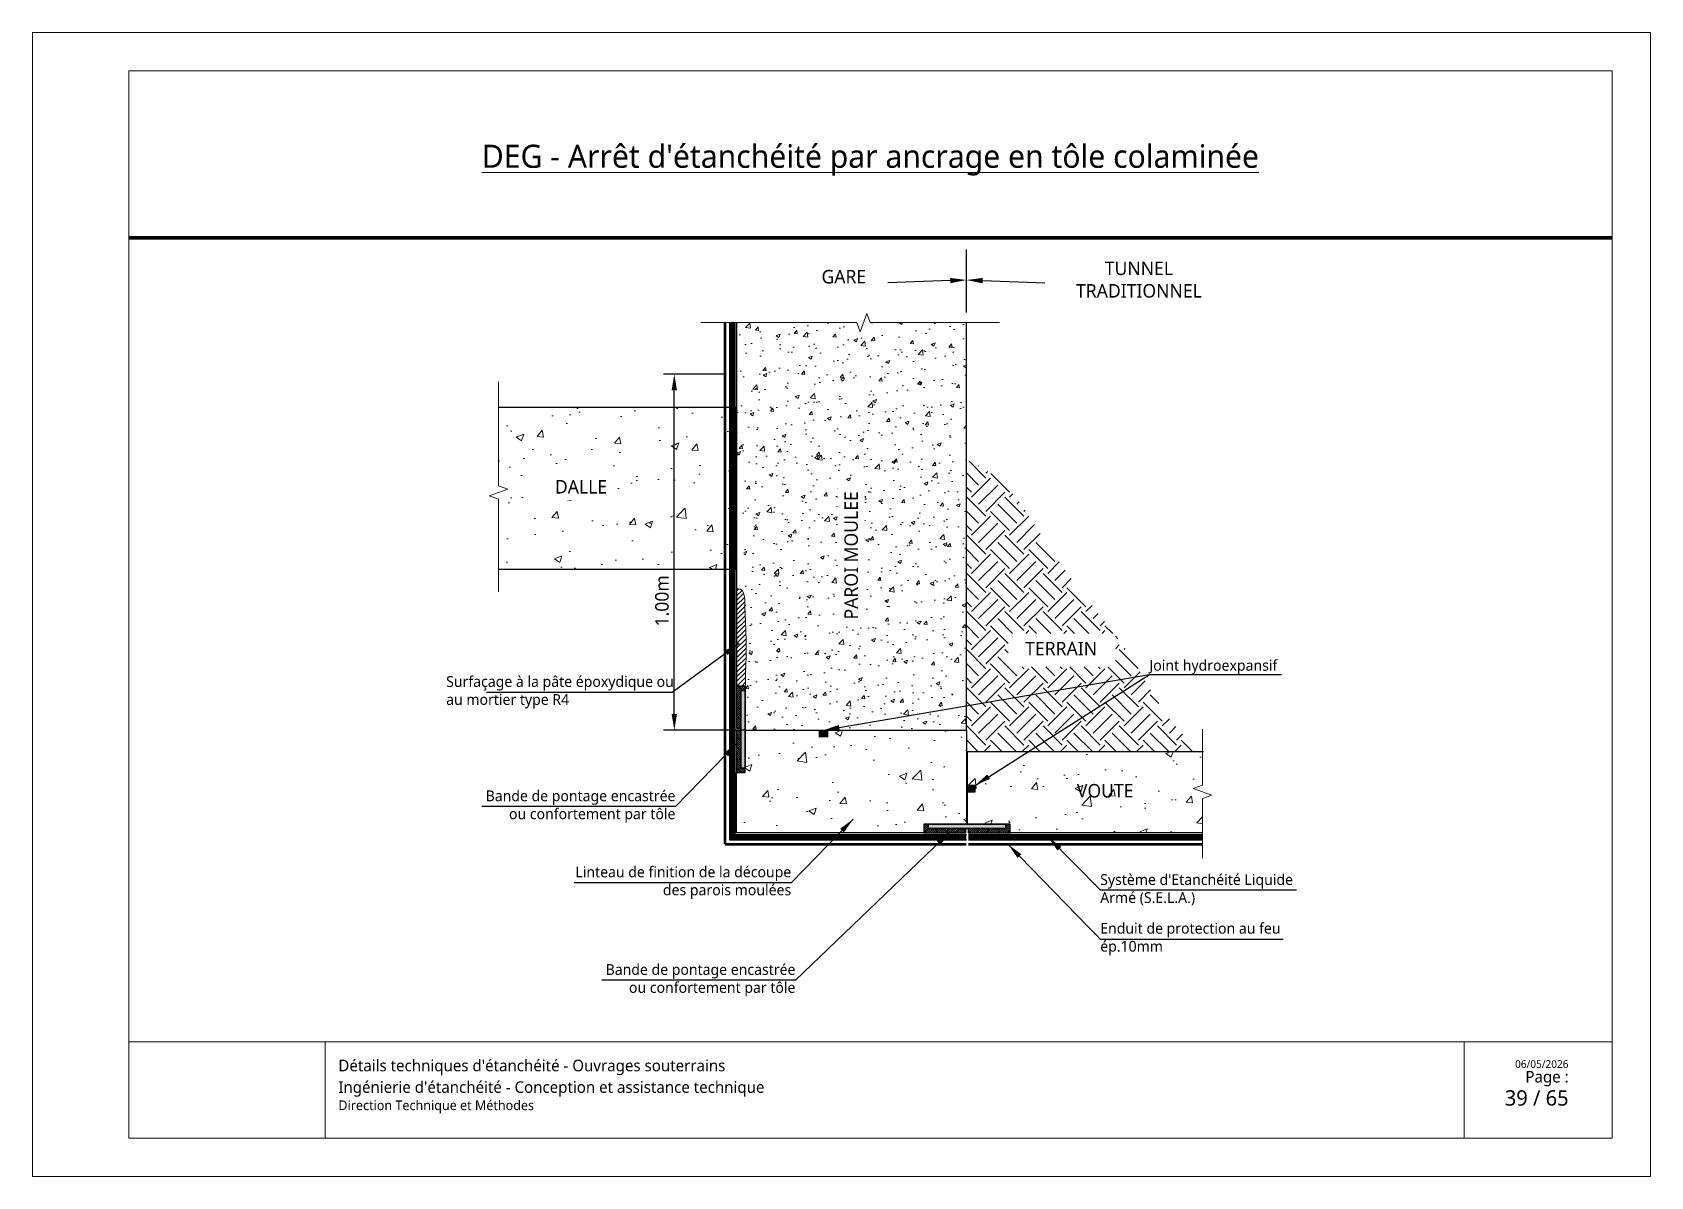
# Paper-space layout '18 - Jonction entre un tunnel traditionnel en SELA et une gare en SELA - Dalle intermédiaire Option B' of a CAD drawing. Header units: millimetres. Extents: x 17 to 437, y -109 to 188.
# The model-space entities are those that its viewports show. They can reach past a viewport. Long polylines and large blocks are cut down to what shows.
import ezdxf
from ezdxf import colors
from ezdxf.entities.mleader import LeaderData, LeaderLine
from ezdxf.math import Vec2, Vec3

# ---------------------------------------------------------------- set-up
doc = ezdxf.new("R2010")
doc.units = ezdxf.units.MM
doc.linetypes.add('CACHE', pattern=[0.375, 0.25, -0.125])
doc.linetypes.add('CONTINU', pattern=[0])
for name, color, linetype, lineweight in [('Dessin_AXE', 8, 'Continuous', 5), ('Dessin_HACHURES', 253, 'Continuous', 9), ('G-ANNO-TTLB', 7, 'Continuous', 5), ('G-ANNO-TTLB-THIN', 7, 'Continuous', 5), ('Matériel_Joint Hydroexpansif', 140, 'CACHE', 0), ('Produit_Enduit de protection au feu', 6, 'Continuous', 0), ('SYSTEME_S.E.L.A', 210, 'CACHE', 0)]:
    doc.layers.add(name, color=color, linetype=linetype, lineweight=lineweight)
for name, color, linetype in [('Dessin_CONTOURS BETON', 7, 'Continuous'), ('Dessin_COTATIONS', 7, 'Continuous'), ('Dessin_TEXTES', 7, 'CONTINU'), ('GEN-_-CARTOUCHE', 7, 'Continuous'), ('Matériel_Bande de pontage', 40, 'Continuous')]:
    doc.layers.add(name, color=color, linetype=linetype)
doc.layers.add('GEN-_-FMULT', color=210, linetype='Continuous', plot=False)
doc.styles.add('Arial', font='segoeui.ttf')
doc.styles.add('Segoe UI_2', font='segoeui.ttf', dxfattribs={"height": 0.0025})
doc.styles.add('Segoe UI_3', font='segoeui.ttf', dxfattribs={"height": 0.0035})
doc.styles.add('Segoe UI_4', font='segoeui.ttf', dxfattribs={"height": 0.004})
doc.styles.add('Segoe UI_B_1', font='segoeuib.ttf', dxfattribs={"height": 0.005})
doc.styles.add('Segoe UI_B_2', font='segoeuib.ttf', dxfattribs={"height": 0.0045})
doc.styles.add('txt-moyen', font='segoeui.ttf')
doc.dimstyles.new('1000F2', dxfattribs={"dimscale": 10, "dimtxt": 0.25, "dimasz": 0.3, "dimexe": 0.2, "dimexo": 0, "dimgap": 0.1, "dimtad": 1, "dimzin": 0, "dimdsep": 46, "dimtxsty": 'txt-moyen', "dimcen": 0.1, "dimclrd": 256, "dimclre": 256, "dimclrt": 256, "dimazin": 0, "dimtfac": 1, "dimtmove": 2, "dimatfit": 3, "dimfxl": 1, "dimtolj": 1, "dimtzin": 0, "dimlwd": -1, "dimlwe": -1, "dimarcsym": 0})

psp = doc.layouts.new('18 - Jonction entre un tunnel traditionnel en SELA et une gare en SELA - Dalle intermédiaire         Option B')

msp = doc.modelspace()

# ---------------------------------------------------------------- texts
at = {"layer": 'Dessin_TEXTES'}
for s, insert, char_height, width, attachment_point, style in [('TUNNEL\\PTRADITIONNEL', (13843.6286, 7805.7163), 2.5, 101.5, 5, 'Arial'), ('GARE', (13788.9297, 7807.5236), 2.5, 101.5, 2, 'Arial'), ('TERRAIN', (13829.2065, 7738.5699), 2.5, 21.399913, 2, 'Arial'), ('Bande de pontage encastrée\\Pou confortement par tôle', (13757.7194, 7708.0207), 2, 73.895712, 6, 'txt-moyen'), ('VOUTE', (13837.3823, 7712.2138), 2.5, 21.399913, 2, 'Arial'), ('Linteau de finition de la découpe \\Pdes parois moulées', (13779.1801, 7693.9142), 2, 73.895712, 6, 'txt-moyen'), ('Bande de pontage encastrée\\Pou confortement par tôle', (13779.9623, 7675.8219), 2, 73.895712, 6, 'txt-moyen')]:
    msp.add_mtext(s, dxfattribs=dict(at, insert=insert, char_height=char_height, width=width, attachment_point=attachment_point, style=style))
at = {"layer": 'Dessin_TEXTES', "linetype": 'CONTINU', "insert": (13715.2044, 7729.2095), "char_height": 2, "width": 97.825496, "attachment_point": 4, "style": 'txt-moyen'}
msp.add_mtext('Surfaçage à la pâte époxydique ou \\Pau mortier type R4', dxfattribs=at)
at = {"layer": 'Dessin_TEXTES', "char_height": 2, "attachment_point": 4, "style": 'txt-moyen', "bg_fill": 3, "box_fill_scale": 1.5, "bg_fill_color": 9, "bg_fill_true_color": 13158600, "bg_fill_transparency": 11751612}
for s, insert, width in [("Système d'Etanchéité Liquide\\PArmé (S.E.L.A.)", (13836.46, 7692.6037), 38.927839), ('Enduit de protection au feu\\Pép.10mm', (13836.46, 7683.462), 38.916565)]:
    msp.add_mtext(s, dxfattribs=dict(at, insert=insert, width=width))

# ---------------------------------------------------------------- blocks, each defined once
blk = doc.blocks.new('cart.L6P1')
at = {"layer": 'G-ANNO-TTLB'}
for p, q in [((-37.23, 312.77), (-37.23, 15.77)), ((382.77, 312.77), (-37.23, 312.77)), ((382.77, 312.77), (382.77, 15.77)), ((334.38, 50.77), (334.38, 25.77)), ((372.77, 50.77), (372.77, 25.77)), ((-37.23, 15.77), (382.77, 15.77))]:
    blk.add_line(p, q, dxfattribs=at)
at = {"layer": 'G-ANNO-TTLB-THIN'}
for p, q in [((-12.23, 302.77), (372.77, 302.77)), ((-12.23, 50.77), (-12.23, 302.77)), ((372.77, 302.77), (372.77, 50.77)), ((-12.23, 50.77), (-12.23, 25.77)), ((-12.23, 50.77), (372.77, 50.77)), ((38.77, 50.77), (38.77, 25.77)), ((-12.23, 25.77), (372.77, 25.77))]:
    blk.add_line(p, q, dxfattribs=at)
at = {"layer": 'GEN-_-FMULT', "lineweight": 70}
blk.add_line((-12.23, 259.46), (372.77, 259.46), dxfattribs=at)
at = {"layer": 'G-ANNO-TTLB', "attachment_point": 1}
for s, insert, char_height, width, style in [("\\pxqc;\\LDEG - Arrêt d'étanchéité par ancrage en tôle colaminée", (-12.23, 283.61), 6, 385, 'Segoe UI_B_2'), ("Détails techniques d'étanchéité - Ouvrages souterrains", (42.19, 46.11), 3, 202.4845, 'Segoe UI_B_2'), ('\\pxqr;{\\H0.75x;Page : \\P}  39 / 65', (310.88, 43.2), 4, 50.6047, 'Segoe UI_B_1'), ('06/05/2026', (347.59, 45.99), 2, 17.4768, 'Segoe UI_2'), ("Ingénierie d'étanchéité - Conception et assistance technique", (42.19, 40.51), 3, 249.7878, 'Segoe UI_3'), ('Direction Technique et Méthodes', (42.19, 35.54), 2.5, 82.8945, 'Segoe UI_4')]:
    blk.add_mtext(s, dxfattribs=dict(at, insert=insert, char_height=char_height, width=width, style=style))
blk = doc.blocks.new('*D113')
at = {"layer": 'Defpoints', "color": 0, "transparency": 16777216}
for p in [(13757.5, 7788.17), (13766.9, 7788.17), (13770.65, 7722.17)]:
    blk.add_point(p, dxfattribs=at)
at = {"layer": 'Dessin_COTATIONS', "linetype": 'CONTINU', "transparency": 16777216}
for p, q in [((13766.9, 7788.17), (13755.5, 7788.17)), ((13757.5, 7725.17), (13757.5, 7785.17)), ((13770.65, 7722.17), (13755.5, 7722.17))]:
    blk.add_line(p, q, dxfattribs=at)
at = {"layer": 'Dessin_COTATIONS', "transparency": 16777216}
for points in [[(13758, 7785.17), (13757, 7785.17), (13757.5, 7788.17)], [(13757, 7725.17), (13758, 7725.17), (13757.5, 7722.17)]]:
    blk.add_solid(points, dxfattribs=at)
at = {"layer": 'Dessin_COTATIONS', "transparency": 16777216, "insert": (13755.23, 7746.17), "char_height": 2.5, "attachment_point": 5, "rotation": 90, "style": 'txt-moyen'}
blk.add_mtext('\\A1;1.00m', dxfattribs=at)

# ---------------------------------------------------------------- dimensions: what is measured, and where the dimension line sits
at = {"layer": 'Dessin_COTATIONS', "linetype": 'CONTINU'}
dim = msp.add_linear_dim(base=(13757.5016, 7788.1715), p1=(13770.6524, 7722.1715), p2=(13766.9016, 7788.1715), angle=90, text='1.00m', dimstyle='1000F2', override={"dimtad": 2, "dimtxsty": 'txt-moyen', "dimtfill": 0, "dimtfillclr": 0}, dxfattribs=at)
dim.commit()
dim.dimension.update_dxf_attribs({"geometry": '*D113', "text_midpoint": (13755.2253, 7746.1715), "dimtype": 160})

# ---------------------------------------------------------------- hatches: boundary and pattern name
at = {"layer": 'Dessin_HACHURES'}
h = msp.add_hatch(dxfattribs=at)
h.set_pattern_fill('AR-CONC', color=256)
h.set_pattern_definition([(50, (14734.54, 4914.799), (7.172602, -0.627521), [0.75, -8.25]), (355, (14734.54, 4914.799), (-1.387513, 7.521921), [0.6, -6.6]), (100.45144, (14735.138, 4914.7465), (5.785088, 6.8944), [0.637402, -7.011421]), (46.1842, (14734.54, 4916.799), (10.672413, -1.655193), [1.125, -12.375]), (96.63564, (14735.429, 4916.661), (9.34662, 9.741186), [0.956103, -10.517138]), (351.18416, (14734.54, 4916.799), (9.34662, 9.741186), [0.9, -9.9]), (21, (14735.54, 4916.299), (5.96907, -4.026189), [0.75, -8.25]), (326, (14735.54, 4916.299), (2.433153, 7.2515), [0.6, -6.6]), (71.45144, (14736.0375, 4915.963), (8.402224, 3.225312), [0.637402, -7.011421]), (37.5, (14734.54, 4914.7988), (0.1215986, 3.3289385), [0, -6.52, 0, -6.7, 0, -6.625]), (7.5, (14734.54, 4914.799), (2.6306954, 3.944117), [0, -3.82, 0, -6.37, 0, -2.525]), (327.5, (14732.31, 4914.7988), (5.3382244, -0.2255487), [0, -2.5, 0, -7.8, 0, -10.35]), (317.5, (14731.31, 4914.799), (5.831862, 1.00105), [0, -3.25, 0, -5.18, 0, -7.35])])
edge = h.paths.add_edge_path()
edge.add_line((13811.6534, 7797.7557), (13793.8359, 7797.7557))
edge.add_line((13793.8359, 7797.7557), (13793.2109, 7799.4728))
edge.add_line((13793.2109, 7799.4728), (13791.9609, 7796.0385))
edge.add_line((13791.9609, 7796.0385), (13791.3359, 7797.7557))
edge.add_line((13791.3359, 7797.7557), (13769.0536, 7797.7557))
edge.add_line((13769.0536, 7797.7557), (13769.053, 7761.7803))
edge.add_spline(control_points=[(13769.053, 7761.7803), (13769.5416, 7761.1797), (13770.6312, 7759.6758), (13770.2882, 7755.5202), (13770.5316, 7750.4148), (13770.5859, 7743.6189), (13770.9737, 7737.6093), (13770.6783, 7732.9823), (13770.693, 7730.9894), (13770.6975, 7730.3715)], knot_values=[0.58112804, 0.58112804, 0.58112804, 0.58112804, 2.83098523, 6.08126589, 12.43435793, 18.46278063, 26.37250179, 30.49723623, 32.35087393, 32.35087393, 32.35087393, 32.35087393], degree=3, periodic=0)
edge.add_line((13770.6975, 7730.3715), (13770.6524, 7730.3715))
edge.add_line((13770.6524, 7730.3715), (13770.6524, 7722.1715))
edge.add_line((13770.6524, 7722.1715), (13811.6524, 7722.1715))
edge.add_line((13811.6524, 7722.1715), (13811.6534, 7797.7557))
h.paths.add_polyline_path([(13792.9141, 7740.6477), (13792.9141, 7768.4854), (13787.7623, 7768.4854), (13787.7623, 7740.6477)], flags=24)
at = {"layer": 'Dessin_HACHURES', "lineweight": 0}
h = msp.add_hatch(dxfattribs=at)
h.set_pattern_fill('AR-CONC', color=256, scale=2)
h.set_pattern_definition([(50, (14612.376, 4917.014), (14.345204, -1.255043), [1.5, -16.5]), (355, (14612.376, 4917.014), (-2.77503, 15.04384), [1.2, -13.2]), (100.45144, (14613.571, 4916.91), (11.57018, 13.7888), [1.274804, -14.02284]), (46.1842, (14612.376, 4921.014), (21.34483, -3.31039), [2.25, -24.75]), (96.6356, (14614.154, 4920.739), (18.69324, 19.48237), [1.9122, -21.03428]), (351.1842, (14612.376, 4921.014), (18.69324, 19.48237), [1.8, -19.8]), (21, (14614.376, 4920.014), (11.93814, -8.05238), [1.5, -16.5]), (326, (14614.376, 4920.014), (4.86631, 14.503), [1.2, -13.2]), (71.45144, (14615.37, 4919.343), (16.80445, 6.45062), [1.274804, -14.02284]), (37.5, (14612.3757, 4917.0144), (0.243197, 6.657877), [0, -13.04, 0, -13.4, 0, -13.25]), (7.5, (14612.376, 4917.0144), (5.26139, 7.888234), [0, -7.64, 0, -12.74, 0, -5.05]), (327.5, (14607.9157, 4917.0144), (10.676449, -0.451097), [0, -5, 0, -15.6, 0, -20.7]), (317.5, (14605.916, 4917.014), (11.663723, 2.0021), [0, -6.5, 0, -10.36, 0, -14.7])])
h.paths.add_polyline_path([(13724.9133, 7781.9941), (13724.9133, 7767.4983), (13726.6305, 7766.8733), (13724.9133, 7766.2483), (13724.9133, 7752.0208), (13769.0527, 7752.0208), (13769.0527, 7781.9941)])
h.paths.add_polyline_path([(13734.0056, 7764.7069), (13746.3214, 7764.7069), (13746.3214, 7769.8587), (13734.0056, 7769.8587)], flags=24)
at = {"layer": 'Dessin_HACHURES'}
h = msp.add_hatch(dxfattribs=at)
h.set_pattern_fill('EARTH', color=256, scale=20, angle=45, style=0)
h.set_pattern_definition([(45, (13687.961, 5026.2475), (4e-16, 7.071068), [5, -5]), (45, (13686.6354, 5027.5733), (4e-16, 7.071068), [5, -5]), (45, (13685.3096, 5028.899), (4e-16, 7.071068), [5, -5]), (135, (13685.3096, 5029.783), (-7.071068, 9e-16), [5, -5]), (135, (13686.6354, 5031.109), (-7.071068, 9e-16), [5, -5]), (135, (13687.961, 5032.4347), (-7.071068, 9e-16), [5, -5])])
edge = h.paths.add_edge_path()
edge.add_spline(control_points=[(13854.988, 7718.2429), (13848.0133, 7724.4223), (13843.3078, 7736.6662), (13829.0379, 7751.1003), (13819.0614, 7769.3081), (13811.6532, 7772.2511)], knot_values=[4.29988003, 4.29988003, 4.29988003, 4.29988003, 23.84116921, 50.22463524, 63.15715662, 63.15715662, 63.15715662, 63.15715662], degree=3, periodic=0)
edge.add_line((13811.6532, 7772.2511), (13811.6523, 7718.2429))
edge.add_line((13811.6523, 7718.2429), (13854.988, 7718.2429))
h.paths.add_polyline_path([(13819.3818, 7733.9318), (13839.2768, 7733.9318), (13839.2768, 7740.1139), (13819.3818, 7740.1139)], flags=16)
h.paths.add_polyline_path([(13816.3055, 7725.1897), (13830.0422, 7725.1897)], flags=16)
h.paths.add_polyline_path([(13820.1047, 7720.4226), (13845.2752, 7720.4226)], flags=16)
at = {"layer": 'Dessin_HACHURES', "lineweight": 0}
h = msp.add_hatch(dxfattribs=at)
h.set_pattern_fill('ANSI31', color=256, scale=5)
h.set_pattern_definition([(45, (14612.3757, 4917.0144), (-0.44194174, 0.44194174), [])])
edge = h.paths.add_edge_path()
edge.add_spline(control_points=[(13770.6975, 7730.3715), (13770.693, 7730.9894), (13770.6783, 7732.9823), (13770.9737, 7737.6093), (13770.5859, 7743.6189), (13770.5781, 7746.2587), (13770.5327, 7747.2667), (13769.968, 7748.387), (13769.5416, 7748.3222), (13769.0527, 7748.5186)], knot_values=[0.58112804, 0.58112804, 0.58112804, 0.58112804, 2.43476574, 6.55950018, 14.46922135, 20.49764404, 26.85073608, 30.10101674, 32.35087393, 32.35087393, 32.35087393, 32.35087393], degree=3, periodic=0)
edge.add_line((13769.0527, 7748.5186), (13769.0524, 7730.3715))
edge.add_line((13769.0524, 7730.3715), (13770.6975, 7730.3715))
at = {"layer": 'Dessin_HACHURES', "linetype": 'Continuous'}
h = msp.add_hatch(dxfattribs=at)
h.set_pattern_fill('ANSI31', color=256, scale=0.08, angle=270)
h.set_pattern_definition([(315, (7413916.5994, -263387.91416), (0.1796051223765, 0.1796051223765), [])])
h.paths.add_polyline_path([(13769.8524, 7722.1715), (13769.0524, 7722.1715), (13769.0524, 7714.3715), (13770.6524, 7714.3715), (13770.6524, 7715.1715), (13769.8524, 7715.1715)])
h.paths.add_polyline_path([(13769.0524, 7722.5715), (13769.8524, 7722.5715), (13769.8524, 7729.5715), (13770.6524, 7729.5715), (13770.6524, 7730.3715), (13769.0524, 7730.3715)])
at = {"layer": 'Dessin_HACHURES'}
h = msp.add_hatch(dxfattribs=at)
h.set_pattern_fill('AR-CONC', color=256, scale=2)
h.set_pattern_definition([(50, (14714.807, 4904.14), (14.345204, -1.255043), [1.5, -16.5]), (355, (14714.807, 4904.14), (-2.77503, 15.04384), [1.2, -13.2]), (100.45144, (14716.003, 4904.035), (11.57018, 13.7888), [1.274804, -14.02284]), (46.1842, (14714.807, 4908.14), (21.34483, -3.31039), [2.25, -24.75]), (96.6356, (14716.586, 4907.864), (18.69324, 19.48237), [1.9122, -21.03428]), (351.1842, (14714.807, 4908.14), (18.69324, 19.48237), [1.8, -19.8]), (21, (14716.807, 4907.14), (11.93814, -8.05238), [1.5, -16.5]), (326, (14716.807, 4907.14), (4.86631, 14.503), [1.2, -13.2]), (71.45144, (14717.802, 4906.469), (16.80445, 6.45062), [1.274804, -14.02284]), (37.5, (14714.807, 4904.1397), (0.243197, 6.657877), [0, -13.04, 0, -13.4, 0, -13.25]), (7.5, (14714.807, 4904.14), (5.26139, 7.888234), [0, -7.64, 0, -12.74, 0, -5.05]), (327.5, (14710.347, 4904.1397), (10.676449, -0.451097), [0, -5, 0, -15.6, 0, -20.7]), (317.5, (14708.347, 4904.14), (11.663723, 2.0021), [0, -6.5, 0, -10.36, 0, -14.7])])
h.paths.add_polyline_path([(13770.6524, 7722.1715), (13770.6524, 7714.3715), (13769.0524, 7714.3715), (13769.0519, 7703.1714), (13803.7519, 7703.1715), (13803.7519, 7704.7715), (13811.6524, 7704.7715), (13811.6524, 7710.7556), (13811.6521, 7710.7556), (13811.6521, 7711.9556), (13811.6524, 7722.1715)])
at = {"layer": 'Dessin_HACHURES', "linetype": 'ByBlock'}
h = msp.add_hatch(dxfattribs=at)
h.set_pattern_fill('AR-CONC', color=256, scale=2)
h.set_pattern_definition([(50, (14339.6, 7133.346), (14.3452, -1.25504), [1.5, -16.5]), (355, (14339.6, 7133.346), (-2.77503, 15.04384), [1.2, -13.2]), (100.4514, (14340.795, 7133.241), (11.57018, 13.7888), [1.2748, -14.02284]), (46.1842, (14339.6, 7137.346), (21.34483, -3.3104), [2.25, -24.75]), (96.6356, (14341.378, 7137.07), (18.69324, 19.48237), [1.9122, -21.0343]), (351.1842, (14339.6, 7137.346), (18.69324, 19.4824), [1.8, -19.8]), (21, (14341.6, 7136.346), (11.93814, -8.05238), [1.5, -16.5]), (326, (14341.6, 7136.346), (4.8663, 14.503), [1.2, -13.2]), (71.4514, (14342.594, 7135.675), (16.80445, 6.45062), [1.2748, -14.02284]), (37.5, (14339.5997, 7133.346), (0.243197, 6.657877), [0, -13.04, 0, -13.4, 0, -13.25]), (7.5, (14339.6, 7133.346), (5.26139, 7.888234), [0, -7.64, 0, -12.74, 0, -5.05]), (327.5, (14335.1397, 7133.346), (10.67645, -0.451097), [0, -5, 0, -15.6, 0, -20.7]), (317.5, (14333.14, 7133.346), (11.66372, 2.0021), [0, -6.5, 0, -10.36, 0, -14.7])])
h.paths.add_polyline_path([(13855.4309, 7718.2429), (13811.6523, 7718.2429), (13811.6522, 7711.9556), (13813.2521, 7711.9556), (13813.2521, 7710.7556), (13811.6521, 7710.7556), (13811.652, 7704.7715), (13811.6919, 7704.7715), (13819.8519, 7704.7715), (13819.8519, 7703.1715), (13855.4309, 7703.1715), (13855.4309, 7709.4968), (13857.148, 7710.1218), (13853.7137, 7711.3718), (13855.4309, 7711.9968)])
h.paths.add_polyline_path([(13828.2061, 7706.7406), (13846.7995, 7706.7406), (13846.7995, 7713.9531), (13828.2061, 7713.9531)], flags=24)
at = {"layer": 'Dessin_HACHURES', "linetype": 'Continuous'}
h = msp.add_hatch(dxfattribs=at)
h.set_pattern_fill('ANSI31', color=256, scale=0.08)
h.set_pattern_definition([(45, (284922.03757, 7407850.7185), (-0.1796051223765, 0.1796051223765), [])])
h.paths.add_polyline_path([(13811.9519, 7703.9715), (13811.9519, 7703.1715), (13819.7519, 7703.1715), (13819.7519, 7704.7715), (13818.9519, 7704.7715), (13818.9519, 7703.9715)])
h.paths.add_polyline_path([(13811.5519, 7703.1715), (13811.5519, 7703.9715), (13804.5519, 7703.9715), (13804.5519, 7704.7715), (13803.7519, 7704.7715), (13803.7519, 7703.1715)])
at = {"layer": 'Matériel_Bande de pontage', "linetype": 'Continuous'}
h = msp.add_hatch(color=256, dxfattribs=at)
h.dxf.hatch_style = 1
h.paths.add_polyline_path([(13770.6524, 7729.5715), (13769.8524, 7729.5715), (13769.8524, 7715.1715), (13770.6524, 7715.1715)])
h = msp.add_hatch(color=256, dxfattribs=at)
h.dxf.hatch_style = 1
h.paths.add_polyline_path([(13804.5519, 7704.7715), (13804.5519, 7703.9715), (13818.9519, 7703.9715), (13818.9519, 7704.7715)])
at = {"layer": 'Matériel_Joint Hydroexpansif'}
h = msp.add_hatch(color=256, dxfattribs=at)
h.dxf.hatch_style = 1
h.paths.add_polyline_path([(13784.3351, 7722.1715), (13784.3351, 7720.9715), (13785.9351, 7720.9715), (13785.9351, 7722.1715)])
at = {"layer": 'Matériel_Joint Hydroexpansif', "linetype": 'Continuous'}
h = msp.add_hatch(color=256, dxfattribs=at)
h.dxf.hatch_style = 1
h.paths.add_polyline_path([(13811.6521, 7711.9556), (13811.6521, 7710.7556), (13813.2521, 7710.7556), (13813.2521, 7711.9556)])

# ---------------------------------------------------------------- linework, layer by layer
at = {"layer": 'Dessin_AXE', "flags": 128}
for points in [[(13817.7853, 7797.7557), (13793.8359, 7797.7557), (13793.2109, 7799.4728), (13791.9609, 7796.0385), (13791.3359, 7797.7557), (13762.4096, 7797.7557)], [(13855.4309, 7722.3623), (13855.4309, 7711.9968), (13853.7137, 7711.3718), (13857.148, 7710.1218), (13855.4309, 7709.4968), (13855.4309, 7698.4939)]]:
    msp.add_lwpolyline(points, dxfattribs=at)
at = {"layer": 'Dessin_AXE', "linetype": 'CONTINU', "flags": 128}
msp.add_lwpolyline([(13724.9133, 7786.8037), (13724.9133, 7767.4983), (13726.6305, 7766.8733), (13723.1961, 7765.6233), (13724.9133, 7764.9983), (13724.9133, 7747.8118)], dxfattribs=at)
at = {"layer": 'Dessin_CONTOURS BETON', "linetype": 'CONTINU'}
for points in [[(13724.9133, 7752.0208), (13769.0527, 7752.0208), (13769.0527, 7781.9941), (13724.9133, 7781.9941)], [(13770.6524, 7722.1715), (13811.6524, 7722.1715)], [(13855.4309, 7703.1715), (13819.7519, 7703.1715), (13819.7519, 7704.7715), (13811.852, 7704.7715), (13811.8521, 7710.7556), (13813.2521, 7710.7556), (13813.2521, 7711.9556), (13811.8521, 7711.9556), (13811.8523, 7718.2429), (13855.6309, 7718.2429)]]:
    msp.add_lwpolyline(points, dxfattribs=at)
at = {"layer": 'Dessin_CONTOURS BETON'}
for points in [[(13769.0524, 7722.5715), (13769.8524, 7722.5715), (13769.8524, 7729.5715), (13770.6524, 7729.5715), (13770.6524, 7730.3715), (13769.0524, 7730.3715)], [(13770.6524, 7729.5715), (13769.8524, 7729.5715), (13769.8524, 7715.1715), (13770.6524, 7715.1715), (13770.6524, 7729.5715)], [(13769.8524, 7722.1715), (13769.0524, 7722.1715), (13769.0524, 7714.3715), (13770.6524, 7714.3715), (13770.6524, 7715.1715), (13769.8524, 7715.1715)], [(13811.5519, 7703.1715), (13811.5519, 7703.9715), (13804.5519, 7703.9715), (13804.5519, 7704.7715), (13803.7519, 7704.7715), (13803.7519, 7703.1715)], [(13804.5519, 7704.7715), (13804.5519, 7703.9715), (13818.9519, 7703.9715), (13818.9519, 7704.7715), (13804.5519, 7704.7715)], [(13811.9519, 7703.9715), (13811.9519, 7703.1715), (13819.7519, 7703.1715), (13819.7519, 7704.7715), (13818.9519, 7704.7715), (13818.9519, 7703.9715)]]:
    msp.add_lwpolyline(points, close=True, dxfattribs=at)
at = {"layer": 'Dessin_CONTOURS BETON', "linetype": 'Continuous'}
for points in [[(13770.6524, 7722.3715), (13770.6524, 7715.1715), (13769.8524, 7715.1715), (13769.8524, 7729.5715), (13770.6524, 7729.5715), (13770.6524, 7722.5315)], [(13811.7519, 7704.7715), (13818.9519, 7704.7715), (13818.9519, 7703.9715), (13804.5519, 7703.9715), (13804.5519, 7704.7715), (13811.5919, 7704.7715)]]:
    msp.add_lwpolyline(points, dxfattribs=at)
at = {"layer": 'Dessin_CONTOURS BETON', "linetype": 'CONTINU'}
msp.add_lwpolyline([(13769.0519, 7703.1714), (13769.0524, 7714.3715), (13770.6524, 7714.3715), (13770.6524, 7722.1715), (13811.6524, 7722.1715), (13811.6524, 7704.7715), (13803.7519, 7704.7715), (13803.7519, 7703.1715)], close=True, dxfattribs=at)
at = {"layer": 'Dessin_CONTOURS BETON', "linetype": 'CONTINU', "ltscale": 5}
for points in [[(13812.0378, 7702.8712), (13855.4309, 7702.8712)], [(13812.0378, 7701.8712), (13855.4309, 7701.8712)]]:
    msp.add_lwpolyline(points, dxfattribs=at)
at = {"layer": 'Dessin_CONTOURS BETON', "lineweight": 0}
msp.add_open_spline([(13769.0527, 7748.5186), (13769.5416, 7748.3222), (13769.968, 7748.387), (13770.5327, 7747.2667), (13770.5781, 7746.2587), (13770.5859, 7743.6189), (13770.9737, 7737.6093), (13770.6783, 7732.9823), (13770.693, 7730.9894), (13770.6975, 7730.3715)], degree=3, knots=[0.58112804, 0.58112804, 0.58112804, 0.58112804, 2.83098523, 6.08126589, 12.43435793, 18.46278063, 26.37250179, 30.49723623, 32.35087393, 32.35087393, 32.35087393, 32.35087393], dxfattribs=at)
at = {"layer": 'Dessin_TEXTES', "linetype": 'ByBlock'}
msp.add_line((13811.6534, 7799.6307), (13811.6534, 7811.3291), dxfattribs=at)
at = {"layer": 'Matériel_Joint Hydroexpansif', "linetype": 'Continuous'}
for points in [[(13785.9351, 7720.9715), (13785.9351, 7722.1715), (13784.3351, 7722.1715), (13784.3351, 7720.9715), (13785.9351, 7720.9715)], [(13785.9351, 7720.9715), (13785.9351, 7722.1715), (13784.3351, 7722.1715), (13784.3351, 7720.9715), (13785.9351, 7720.9715)], [(13785.9351, 7720.9715), (13785.9351, 7722.1715), (13784.3351, 7722.1715), (13784.3351, 7720.9715), (13785.9351, 7720.9715)], [(13813.2521, 7710.7556), (13813.2521, 7711.9556), (13811.6521, 7711.9556), (13811.6521, 7710.7556), (13813.2521, 7710.7556)]]:
    msp.add_lwpolyline(points, close=True, dxfattribs=at)
at = {"layer": 'Produit_Enduit de protection au feu', "linetype": 'ByBlock', "const_width": 0.5}
for points in [[(13766.9016, 7701.0212), (13766.9016, 7797.7557)], [(13766.9016, 7701.0212), (13811.6519, 7701.0212)], [(13812.0378, 7701.0212), (13855.4309, 7701.0212)]]:
    msp.add_lwpolyline(points, dxfattribs=at)
at = {"layer": 'SYSTEME_S.E.L.A', "linetype": 'ByBlock', "ltscale": 5, "const_width": 1}
msp.add_lwpolyline([(13812.0378, 7702.3712), (13855.4309, 7702.3712)], dxfattribs=at)

msp.set_redraw_order([(e.dxf.handle, doc.entitydb.next_handle()) for e in msp.query("TEXT MTEXT ATTDEF DIMENSION ARC_DIMENSION")])  # texts and dimensions are drawn at this point

# ---------------------------------------------------------------- leaders
at = {"layer": 'Dessin_TEXTES'}
for points in [[(13769.5373, 7738.2899), (13757.1046, 7729.2095), (13722.7044, 7729.2095)], [(13769.2206, 7719.8285), (13757.7194, 7708.0207), (13721.8044, 7708.0207)], [(13790.6814, 7705.7221), (13779.1801, 7693.9142), (13738.9406, 7693.9142)], [(13808.6678, 7703.3565), (13779.9623, 7675.8219), (13744.0507, 7675.8219)]]:
    msp.add_leader(points, dimstyle='1000F2', override={"dimgap": 0.1, "dimtad": 0}, dxfattribs=at)
at = {"layer": 'Dessin_TEXTES', "linetype": 'CONTINU', "lineweight": 9}
ml = msp.add_multileader_mtext('Standard', dxfattribs=at)
ml.set_content('', color=256, style='txt-moyen')
ml.set_leader_properties(linetype='ByLayer', lineweight=-1)
ml.build(insert=Vec2(0, 0))
ml.multileader.update_dxf_attribs({"text_left_attachment_type": 6, "text_right_attachment_type": 6, "dogleg_length": 0, "arrow_head_size": 3})
ctx = ml.context
ctx.base_point, ctx.char_height, ctx.arrow_head_size, ctx.landing_gap_size, ctx.plane_origin = Vec3(13797.0969, 7805.6468), 2.5, 3, 0, Vec3(13757.6806, 7809.1372)
ctx.left_attachment, ctx.right_attachment, ctx.text_align_type = 6, 6, 2
notes = []
notes.append((ctx, [(0, (1, 1, 0), (13797.0969, 7805.1468), (-1, 0), 0, [(0, [(13811.6534, 7805.6468)], 0, [])])]))
ctx.mtext.insert, ctx.mtext.alignment, ctx.mtext.flow_direction = Vec3(13797.0969, 7808.1468), 3, 5
ml = msp.add_multileader_mtext('Standard', dxfattribs=at)
ml.set_content('', color=256, style='txt-moyen')
ml.set_leader_properties(linetype='ByLayer', lineweight=-1)
ml.build(insert=Vec2(0, 0))
ml.multileader.update_dxf_attribs({"text_left_attachment_type": 6, "text_right_attachment_type": 6, "dogleg_length": 0, "arrow_head_size": 3})
ctx = ml.context
ctx.base_point, ctx.char_height, ctx.arrow_head_size, ctx.landing_gap_size, ctx.plane_origin = Vec3(13826.2099, 7805.6468), 2.5, 3, 0, Vec3(13865.6262, 7809.1372)
ctx.left_attachment, ctx.right_attachment = 6, 6
notes.append((ctx, [(0, (1, 1, 0), (13826.2099, 7805.1468), (1, 0), 0, [(0, [(13811.6534, 7805.6468)], 0, [])])]))
ctx.mtext.insert, ctx.mtext.text_direction, ctx.mtext.flow_direction, ctx.mtext.extrusion = Vec3(13826.2099, 7808.1468), Vec3(-1, 0), 5, Vec3(0, 0, -1)
for ctx, leaders in notes:
    for number, flags, end, landing, length, lines in leaders:
        leader = LeaderData()
        leader.index, (leader.has_last_leader_line, leader.has_dogleg_vector, leader.attachment_direction) = number, flags
        leader.last_leader_point, leader.dogleg_vector, leader.dogleg_length = Vec3(end), Vec3(landing), length
        for number, points, colour, breaks in lines:
            line = LeaderLine()
            line.index, line.vertices, line.color, line.breaks = number, Vec3.list(points), colors.encode_raw_color(colour), breaks
            leader.lines.append(line)
        ctx.leaders.append(leader)

# ---------------------------------------------------------------- next in the draw order: texts
at = {"layer": 'Dessin_TEXTES', "insert": (13740.2044, 7767.322), "char_height": 2.5, "attachment_point": 5, "style": 'txt-moyen', "bg_fill": 3, "box_fill_scale": 1.5, "bg_fill_color": 9, "bg_fill_true_color": 13158600, "bg_fill_transparency": 5482092}
msp.add_mtext('DALLE', dxfattribs=at)
at = {"layer": 'Dessin_TEXTES', "insert": (13790.2981, 7754.6075), "char_height": 2.5, "attachment_point": 5, "rotation": 90, "style": 'txt-moyen', "bg_fill": 2}
msp.add_mtext('PAROI MOULEE', dxfattribs=at)
at = {"layer": 'Dessin_TEXTES', "insert": (13845.574, 7732.5451), "char_height": 2, "width": 38.927839, "attachment_point": 7, "style": 'txt-moyen', "bg_fill": 3, "box_fill_scale": 1.5, "bg_fill_color": 9, "bg_fill_true_color": 13158600, "bg_fill_transparency": 11751612}
msp.add_mtext('Joint hydroexpansif', dxfattribs=at)

# ---------------------------------------------------------------- next in the draw order: leaders
at = {"layer": 'Dessin_TEXTES'}
for points in [[(13819.3891, 7701.0123), (13836.46, 7683.462), (13870.353, 7683.462)], [(13826.7841, 7702.3623), (13836.46, 7692.6037), (13872.8441, 7692.6037)]]:
    msp.add_leader(points, dimstyle='1000F2', override={"dimgap": 0.1, "dimtad": 0}, dxfattribs=at)

# ---------------------------------------------------------------- next in the draw order: linework, layer by layer
at = {"layer": 'Dessin_CONTOURS BETON', "linetype": 'CONTINU', "ltscale": 5}
for points in [[(13767.7516, 7797.7557), (13767.7516, 7701.8712), (13811.6519, 7701.8712)], [(13768.7516, 7797.7557), (13768.7516, 7702.8712), (13811.6519, 7702.8712)]]:
    msp.add_lwpolyline(points, dxfattribs=at)
at = {"layer": 'Dessin_CONTOURS BETON', "linetype": 'CONTINU'}
msp.add_lwpolyline([(13769.0536, 7797.7557), (13769.0524, 7730.3715), (13770.6524, 7730.3715), (13770.6524, 7722.1715), (13811.6524, 7722.1715), (13811.6534, 7797.7557)], dxfattribs=at)
at = {"layer": 'SYSTEME_S.E.L.A', "linetype": 'ByBlock', "ltscale": 5, "const_width": 1}
msp.add_lwpolyline([(13768.2516, 7797.7557), (13768.2516, 7702.3712), (13811.6519, 7702.3712)], dxfattribs=at)

# ---------------------------------------------------------------- next in the draw order: leaders
at = {"layer": 'Dessin_TEXTES'}
for points in [[(13785.1351, 7722.1715), (13845.574, 7732.5451), (13870.0681, 7732.5451)], [(13813.2521, 7711.9556), (13845.574, 7732.5451), (13870.0681, 7732.5451)]]:
    msp.add_leader(points, dimstyle='1000F2', override={"dimgap": 0.1, "dimtad": 0}, dxfattribs=at)

# ---------------------------------------------------------------- block references
at = {"layer": 'GEN-_-CARTOUCHE'}
psp.add_blockref('cart.L6P1', (54.23, -124.77), dxfattribs=at)

# ---------------------------------------------------------------- viewports
at = {"layer": 'Defpoints'}
psp.add_viewport(center=(234.5, 30.35), size=(385, 208.6901), view_center_point=(13793.8529, 7738.9579), view_height=149.064343, dxfattribs=at)

doc.saveas('drawing.dxf')
